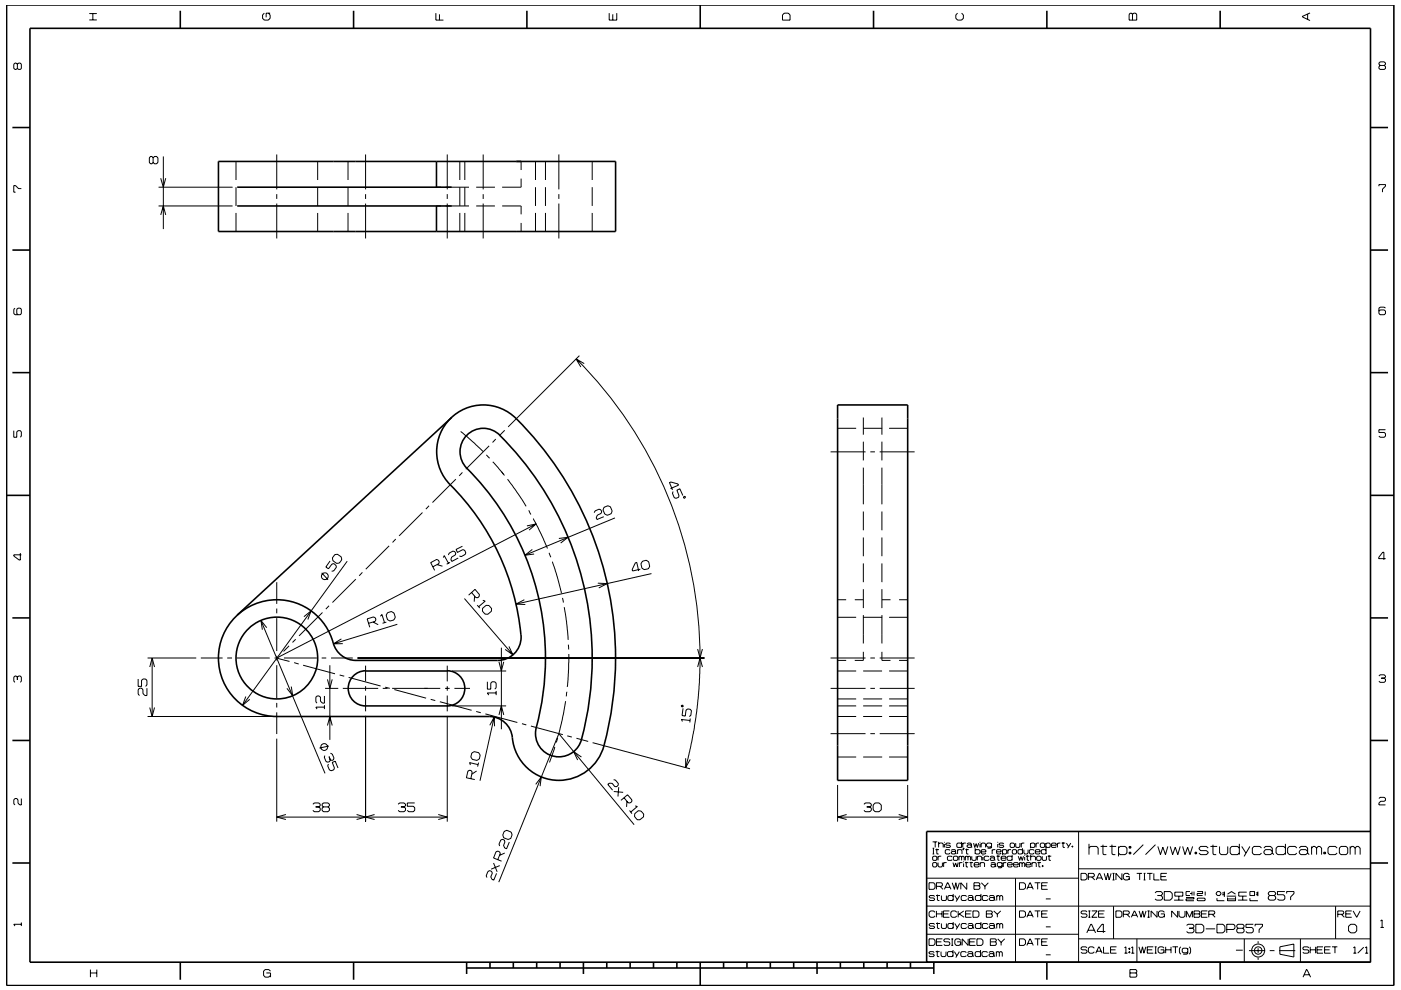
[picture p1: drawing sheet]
<svg xmlns="http://www.w3.org/2000/svg" width="297mm" height="210mm" viewBox="0 0 297 210" stroke-linecap="round" stroke-linejoin="round" font-family="sans-serif">
<g fill="none" stroke="#000" stroke-width=".21">
<path d="M3.7 13.6l-.3-.2h-.2l-.3 .2v.9l.3 .2 .5-.2M3.7 13.6l.2-.2h.4l.2 .2v.9l-.2 .2h-.4l-.2-.2M3.7 13.6v.9M18.9 4.2h1.6M18.9 2.9h1.6M19.7 2.9v1.3M56 2.8l-.3 .4v.7l.3 .4h.9l.4-.4v-.7l-.4-.4M57.3 2.8h-.9v.9M92.4 2.8v1.5h1.6M93.2 3v1.3M129.2 2.8v1.5h1.6v-1.5M129.9 3v1.3"/>
<path d="M166.3 2.8h.8l.4 .4v1.1h-1.6v-1.1zM203 2.8l-.4 .4v.7l.4 .4h.9l.4-.4v-.7l-.4-.4M239.6 2.8h.3l.2 .2 .3-.2h.3l.3 .2v1.3h-1.6v-1.3zM240.1 3v1.3M277.2 3v1.1M277.7 2.7l-1.6 .8v.1l1.6 .8M292.6 13.9l-.2-.3v-.2l.2-.3h.9l.2 .3v.2l-.2 .3M292.6 13.9l-.2 .2v.4l.2 .2h.9l.2-.2v-.4l-.2-.2M292.6 13.9h.9M32.5 33.5l-.3-.3h-.3l-.2 .3v1l.2 .2h.3l.3-.2M32.5 33.5l.3-.3h.4l.3 .3v1l-.3 .2h-.4l-.3-.2M32.5 33.5v1"/>
<path d="M33.6 39.7h15.7M34.1 37.8l.5 1.9 .5-1.9M34.6 33.2v15.4M50 34.2v4M50 39.7v4M58.7 32.8v7.4M67.4 34.2v4M67.4 39.7v4M73.8 34.2v4M73.8 39.7v4M77.5 32.8v7.4M92.5 39.7h1"/>
<path d="M94.5 39.7h4.9M94.8 32.8v7.4M97.5 34.2v4M97.5 39.7v4M98.5 34.2v4M98.5 39.7v4M101 39.7h3.9M102.4 32.8v7.4M110.5 37.9v1.8h-4M110.5 34.2v1.9M113.5 34.2v4M113.5 39.7v4"/>
<path d="M115.7 34.2v4M115.7 39.7v4M118.5 32.8v7.4M125.6 34.2v4M125.6 39.7v4M292.4 39.5v-.3h1.3v.3l-.6 .6v.7M4.5 40h-.6l-.6-.6h-.4v1.4h.4M33.6 43.7h15.7M34.1 45.6l.5-1.9 .5 1.9M50 45.2v3.9M58.7 41.2v1M58.7 43.2v7.4"/>
<path d="M67.4 45.2v3.9M73.8 45.2v3.9M77.5 41.2v1M77.5 43.2v7.4M92.5 43.7h1M94.5 43.7h4.9M94.8 41.2v1M94.8 43.2v7.4M97.5 45.2v3.9M98.5 45.2v3.9M101 43.7h3.9M102.4 41.2v1"/>
<path d="M102.4 43.2v7.4M106.5 43.7h4v1.8M109.2 49.1h.4M110.5 47.3v1.8h-.4M113.5 45.2v3.9M115.7 45.2v3.9M118.5 41.2v1M118.5 43.2v7.4M125.6 45.2v3.9M3.2 65.4l-.3 .2v.9l.3 .3h1.1l.2-.3v-.9l-.2-.2h-.5l-.2 .2v.9l.2 .3M122.2 76.1a90.4 90.4 0 0 1 25.6 74.2l-.8 5.2-1.6 7.3M122.8 75.4l-15.1 15.1"/>
<path d="M123.9 77.1l-1.8-1 1 1.7M293.7 65.4l-.2-.3h-.9l-.2 .3v1.1l.2 .3h.9l.2-.3v-.5l-.2-.3h-.9l-.2 .3M2.9 91.3v1.4h.7v-1.1l.2-.3h.5l.2 .3v.9l-.2 .2M97.7 91.5l2.9 2.5 1.8 1.8M103.1 96.5l.7 .7M103.7 94.6l-4.9 4.9M104.5 98l1.8 2M105.1 93.1l-.7 .7M106.3 100h.1M107 91.3l-1.2 1.2M176.1 95.8h7.4M177.6 90.8h3.9"/>
<path d="M183 90.8h4M183 88.6v3.6M183 93.7v4M183 99.2v7.8M184.5 95.8h1M186.5 95.8h7.4M187 88.6v3.6M187 93.7v4M187 99.2v7.8M188.5 90.8h3.9M293.7 91.1h-1.3v.6h1.1l.2 .3v.5l-.2 .2h-.9l-.2-.2M4.3 117.3v1.5h-.2l-1.2-.9v-.2h1.6"/>
<path d="M70 119l-.9 1.3 .5 .3 .8-1 .4-.1 .4 .4 .1 .4-.6 .8-.4 .1M71 117.6h.5l.8 .5 .2 .6-.5 .7-.6 .1-.8-.6-.1-.6zM73.6 119l-22.2 30.6M82.5 115.8l-4.9 4.9M83.9 114.3l-.7 .8M89.6 108.7l-5 5M91 107.3l-.7 .7M92.7 119.8l1.1 .3M94 118.3l.2-.5 .9 1.7M95.1 117.7l.1-.4 .9-.4 .3 .1 .2 .4-.1 .3-.7 .4-.2 .6 .2 .4 1.4-.7M95.4 119.3l-.7 .4M96.6 101.6l-4.9 5"/>
<path d="M98 100.2l-.6 .7M98 115.9l-1.3 .6 .3 .7 1.1-.6 .4 .1 .3 .5-.2 .4-.8 .5-.4-.2M106.3 100l.5 .6M106.3 100.1l.7 .7M107.6 101.6l2.6 3.7 1.3 2.1M111.7 111.5l2-.4-1.5 1.3M112.1 108.2l.5 .9M112.9 116.5l-1.6 1.3 1.9-.3M113.1 110l3 6.3M113.7 111.1l-55 28.5M116.4 117.3l.4 .9M117.1 119.1l1.1 3.4 .8 3.4"/>
<path d="M118.5 114.2l1.9-.2-1.5 1.2M126 108.7l.2-.3 .8-.4 .4 .2 .2 .3-.2 .4-.7 .4-.3 .5 .2 .4 1.4-.6M128.1 107.6l.8-.3 .5 .2 .4 .9-.2 .6-.8 .3-.6-.3-.4-.8zM130.4 109.9l-19.1 7.9M136.2 119l.8-.2 .5 .4 .2 .9-.2 .5-.9 .2-.5-.3-.2-1zM142.2 103.6l1.6-.7v-.2l-1.6-.5-.3 .2 .7 1.5M142.7 104.3l-.1 .3 .4 1 .3 .1 .5-.2 .2-.4-.5-1.1 .6-.3 .7 1.4M145 105.3l.3 .1-.2 .3-.2-.1zM183 108.5v4M183 114v4M183 119.5v4M187 108.5v4"/>
<path d="M187 114v4M187 119.5v4M293.8 118.5h-1.5v-.3l.9-1.1h.2v1.6M31.3 139.6h10.3M32.3 139.6v12.4M42.6 139.6h4.6M48.2 139.6h1M50.2 139.6h7M55.3 131.6l13.6 32.4M56.6 133.1l-1.3-1.5 .3 2M58.2 139.6h1M58.7 123.5v4.6"/>
<path d="M58.7 129.1v1M58.7 131.1v7M58.7 139.1v1M58.9 139.7l2.5 .6M60.2 139.6h7M61.3 137l-1.2 1.2M62.7 135.6l-.7 .7M64.4 130.8l1.6-1.2-.7 1.8M68.2 139.6h1M68.2 121.5l1.4 1.5M68.4 129.9l-5 5M69.8 128.5l-.7 .7"/>
<path d="M70.2 139.6h4.6M72.4 135.5l-1.7 1.1 2-.1M75.4 122.8l-4.9 5M75.8 139.6h73.6M76.8 121.4l-.6 .7M78.1 132.2l1.4-.4 .2-.4-.1-.3-.4-.3-1.3 .5 .5 1.7M79.1 131.9l1.1 .6M80.6 130.7l.4-.4 .5 1.8M81.9 131.9l-.8 .3M82.2 130l.8-.3 .5 .3 .3 .9-.3 .6-.8 .2-.5-.3-.3-.9zM84.2 132.4l-13.5 4.2M91.8 120.2l1.2-.7 .1-.3-.1-.4-.4-.1-1.3 .6 .9 1.7"/>
<path d="M98.5 127l10.3 11.9M100 125.7l.9 1 .4 .1 .3-.3v-.4l-.9-1.1-1.3 1.2M100.6 126.4l-.1 1.2M101.2 128.3l.5 .7M102.3 129l.8-.6h.6l.5 .7v.6l-.8 .6h-.6l-.5-.7zM102.4 127.3l.5 .2-1.4 1.2M106.3 137.4v17.3M107.9 137.1l.9 1.8-1.7-1.2M111.2 127.2l-1.8 .9 2 .1M119.2 126.8l.3 1M119.6 128.8l.5 3.2 .4 3.7M120.5 136.7l.1 1"/>
<path d="M120.6 138.7v3.3l-.3 3.7M126.7 123.7l2 .1-1.7 .9M135.8 120.7l-1.7 .4-.1-.3 .7-1.4 .3-.1 .4 1.8M138.1 121.7l-28.7 6.4M147.9 137.7l.5 1.9 .5-1.9M176.1 139.6h7.4M177.6 127.2h1.8M177.6 130.9h3.9M181.2 127.2h1.8M183 130.9h4M183 125v4M183 130.5v6"/>
<path d="M183 138.3v1.8h-1.8M184.5 139.6h1M186.5 139.6h7.4M187 127.2h1.8M187 125v4M187 130.5v6M187 138.3v1.8h1.8M188.5 130.9h3.9M190.6 127.2h1.8M3.7 143.6l-.3-.2h-.2l-.3 .2v.9l.3 .2M3.7 143.6l.2-.2h.4l.2 .2v.9l-.2 .2M3.7 143.6v.6"/>
<path d="M29.3 144v1.6h.7v-1.3l.3-.3h.6l.3 .3v1l-.3 .3M31.2 146v1.5h-.5l-.4-.4v-.8l-.3-.3h-.4l-.3 .3v.9l.3 .3M31.3 152h26.4M31.7 150.1l.6 1.9 .5-1.9M31.8 141.5l.5-1.9 .5 1.9M52.1 147.7l-.7 1.9 1.6-1.3M58.7 141.1v7M58.7 149.1v1M58.7 151.1v4.6M58.7 156.7v17.6M61.8 145.6l.3 2-1.3-1.6M62.4 140.5l.9 .3"/>
<path d="M64.3 141.1l6.7 1.8M68.5 157.8h-.1M68.8 150h-1.8l.2 .4M68.8 147.6v1.5h-.4l-.5-.4v-.8l-.3-.3h-.4l-.2 .3v1l.2 .2M68.8 149.6v.8M68.9 146h2.8M69.4 153.9l.5-1.9 .5 1.9M69.4 144.1l.5 1.9 .5-1.9M69.7 158.2l-2 .5M69.9 141.1v15.8M70.1 159.8l.3 .1 .4 .9-.1 .4h-.7M72 143.2l1 .2"/>
<path d="M72.7 146h7.5M73.9 143.7l6.8 1.8M77.5 141.2v3.3M77.5 145.5v1M77.5 147.5v3.4M77.5 151.8v22.5M81.2 146h1M81.7 145.8l.9 .2M83.1 146h10.2M83.6 146.3l6.7 1.8M91.3 148.3l1 .3M93.3 148.8l6.7 1.9"/>
<path d="M94.4 146h.9M94.8 151.8v22.5M94.8 141.2v3.3M94.8 145.5v1M94.8 147.5v3.4M95.8 149.7h11.5M95.8 142.3h11.5M96.3 146h3.3M100 159.7l.5-.3 1 .2 .3 .5-.2 .8-.5 .4-.9-.2-.4-.5zM101 150.9l.9 .3M102.9 151.4l6.8 1.8M103.3 144.6v1.6h.8v-1.3l.2-.3h.6l.3 .3v1l-.3 .3"/>
<path d="M103.8 153.8l1-1.7 .1 1.9M104.8 152.1l-3 13.5M105.2 147h-1.9l.3 .4M105.2 146.6v.8M105.8 140.4l.5 1.9 .5-1.9M105.8 151.6l.5-1.9 .5 1.9M110.7 153.5l.9 .3M112.6 154l6.7 1.8M117.6 158.4l-1.1 3.3M118.2 156.5l-.3 1M119.9 148.7l-.7 4.2-.7 2.6M120.2 146.7l-.1 1"/>
<path d="M120.3 156.1l.9 .2M122.2 156.6l2.5 .7M125.6 157.5l20.7 5.6M144.5 149.6h.2l.2 .3h-.3zM144.8 150.2l-.2 1.6 .7 .1 .2-1.3 .3-.2h.5l.3 .3-.1 1.1-.4 .2M146.3 152.8l-1.8-.2 .2 .4M146.3 152.4v.8M147.9 141.5l.5-1.9 .5 1.9M176.1 146h7.4M176.1 155.6h7.4M177.6 140.1h1.8M177.6 152h3.9"/>
<path d="M177.6 149.7h3.9M177.6 142.3h3.9M177.6 148.2h3.9M183 152h4M183 149.7h4M183 142.3h4M183 148.2h4M184.5 146h1M184.5 155.6h1M186.5 146h7.4M186.5 155.6h7.4M188.5 152h3.9"/>
<path d="M188.5 149.7h3.9M188.5 142.3h3.9M188.5 148.2h3.9M190.6 140.1h1.8M292.4 143.4l.2-.3h.9l.2 .3v.2l-.2 .2M292.9 143.8h.6M293.5 143.8l.2 .3v.4l-.2 .2h-.9l-.2-.2M4.5 169.4v1.3h-.3l-.4-.4v-.7l-.2-.2h-.4l-.3 .2v.9l.3 .2M58.7 173.3h36.1M60.6 172.8l-1.9 .5 1.9 .5M66.3 170.6l.3-.3h1l.3 .3v.3l-.3 .2M66.9 171.1h.7"/>
<path d="M67.6 171.1l.3 .3v.5l-.3 .3h-1l-.3-.3M68.6 171.1l-.3-.2v-.3l.3-.3h1l.2 .3v.3l-.2 .2M68.6 171.1h1M68.6 171.1l-.3 .3v.5l.3 .3h1l.2-.3v-.5l-.2-.3M68.9 160.3l-.2 .3 .4 .9 .4 .2 .4-.2 .1-.3M69.6 162l-.1 .4 .4 .9 .3 .2 .6-.2 .1-.4-.5-1.2 .7-.2 .6 1.4M69.8 160.5l.2 .7M75.6 172.8l1.9 .5-1.9 .5M79.4 172.8l-1.9 .5 1.9 .5M84.4 170.6l.3-.3h1l.3 .3v.3l-.3 .2M85 171.1h.7M85.7 171.1l.3 .3v.5l-.3 .3h-1l-.3-.3"/>
<path d="M87.9 170.3h-1.5v.7h1.2l.3 .3v.6l-.3 .3h-.9l-.3-.3M92.9 172.8l1.9 .5-1.9 .5M99.8 165.2l.3-1.4-.2-.4h-.4l-.3 .2-.3 1.4 1.8 .4M101 163.5l-1 .7M101.3 162.2l-1.7-.4 .1 .5M101.5 161.8l-.2 .8M106.9 176.4l.5-.3 1 .4 .2 .5-.3 .8-.6 .3-.9-.4-.2-.6zM108 178.6l-.6 1.4-.4-.1-.2-.6 .3-.7-.2-.4-.4-.2-.3 .2-.4 .9 .2 .3M113.6 166.4l1.2-1.6-.3 1.9M123.3 160.6l-1.7-1.2 .9 1.8M130.1 165.4h.4l.6 .8v.4l-.4 .3-.4-.1-.5-.6-.6-.1-.3 .3 1 1.2M130.1 167.9l2 .2"/>
<path d="M131.2 167l-.2 1.9M132.3 169.2l.9 1.1h.4l.3-.3 .1-.3-.9-1.1-1.4 1.2M132.9 170l-.1 1.1M133.5 171.9l.5 .7M134.4 174.9l-15.9-19.3-12.8 31.5M134.6 172.6l.7-.7 .6 .1 .6 .7-.1 .6-.8 .6h-.5l-.6-.7zM134.7 170.9l.4 .2-1.4 1.1M145.4 160.8v2l.9-1.7M177.6 160.6h3.9M177.6 166.5v7.8M177.6 173.3h14.8M179.5 172.8l-1.9 .5 1.9 .5"/>
<path d="M183 160.6h4M183.2 170.6l.3-.3h.9l.3 .3v.3l-.3 .2M183.8 171.1h.6M184.4 171.1l.3 .3v.5l-.3 .3h-.9l-.3-.3M185.5 170.3h.9l.5 .5v.9l-.5 .5h-.9l-.4-.5v-.9zM188.5 160.6h3.9M190.5 172.8l1.9 .5-1.9 .5M192.4 166.5v7.8M197.7 178.6h1M197.7 179.9h.4M197.9 179.9v1.2M198.3 178.6v1.1"/>
<path d="M198.6 180v1.1h.4M199 179l.2-.2h.6l.2 .2v.7M199 178.6v1.1M200.2 178.6v.1M200.2 179v.7M201.5 179l-.2-.2h-.6l-.2 .3 .2 .2h.6l.2 .3-.2 .1h-.6l-.2-.1M203.9 179l-.2-.2h-.7l-.1 .2v.6l.1 .1h.7l.2-.1M203.9 178.6v1.1M204.1 178.8v.9M204.2 179.9h.2l-.2 .4zM204.3 179.9l-.1 .4M204.8 178.8h-.5l-.2 .2"/>
<path d="M204.9 180v1.1h.4M205 179l.2-.2h.6l.2 .2v.6M206 179.4l-.2-.2h-.6l-.2 .2 .2 .3h.6l.2-.1M206 179.6l.1 .1M206.4 178.8l.3 .9 .3-.8 .2 .8 .3-.9M206.8 179.9v1.2M207.8 178.6v.1M207.8 179v.7M208 179l.2-.2h.5l.3 .2v.7M208 178.8v.9M210.2 179l-.2-.2h-.6l-.2 .2v.4l.2 .3h.6l.2-.3M210.2 178.8v.9l-.2 .2h-.6"/>
<path d="M211.5 178.6v.1M211.5 179v.7M212.8 179l-.2-.2h-.6l-.2 .3 .2 .2h.6l.2 .3-.2 .1h-.6l-.2-.1M214.3 178.8h.6l.2 .2v.6l-.2 .1h-.6l-.1-.1v-.6zM215.3 178.8v.8l.2 .1h.6l.1-.1v-.8M216.5 178.8v.9M216.8 179.9v1.2M217.2 178.8h-.5l-.2 .2M218.5 179l.2-.2h.5l.2 .2v.6l-.2 .1h-.5l-.2-.1M218.5 178.8v1.1M219.7 178.8v.9M220.3 178.8h-.5l-.1 .2"/>
<path d="M220.6 179l.2-.2h.5l.2 .2v.6l-.2 .1h-.5l-.2-.1zM221.7 179l.3-.2h.5l.2 .2v.6l-.2 .1h-.5l-.3-.1M221.7 178.8v1.1M221.8 179.9v1.2M222.9 179.3h1l-.1-.5h-.7l-.2 .2v.6l.2 .1h.7l.1-.1M224.2 178.8v.9M224.8 178.8h-.4l-.2 .2M225.1 178.8h.7M225.4 178.6v1.1h.4M226.1 178.8l.5 .8M227 178.8l-.6 1.1M227.3 179.4h.2v.3h-.2z"/>
<path d="M227.4 179.4v.3M228.7 176.4v27.7M230.9 179.9l.3-.4h1.3l.3 .4v1.4M230.9 179v2.3M233.3 179.5h1.4M233.8 179.2v1.9l.2 .2h.6M235.2 179.5h1.4M235.8 179.2v1.9l.2 .2h.5M237.1 179.9l.4-.4h1l.4 .4v1l-.4 .4h-1l-.4-.4M237.1 179.5v2.1M239.4 179.5h.4v.4h-.4zM239.6 179.5v.4"/>
<path d="M242.4 179.2l-2.1 2.1M245 179.2l-2.1 2.1M245.5 179.5l.5 1.8 .5-1.6 .6 1.6 .5-1.8M248.1 179.5l.5 1.8 .6-1.6 .5 1.6 .5-1.8M250.7 179.5l.5 1.8 .6-1.6 .5 1.6 .6-1.8M256.2 179.9l-.4-.4h-1.2l-.4 .4 .4 .5h1.2l.4 .5-.4 .4h-1.2l-.4-.4M256.6 179.5h1.5M257.2 179.2v1.9l.1 .2h.6M258.6 179.5v1.4l.3 .4h1.1l.3-.4v-1.4M262.8 179.9l-.4-.4h-1.2l-.4 .4v1l.4 .4h1.2l.4-.4M262.8 179v2.3M263.3 179.5l.9 1.4"/>
<path d="M265 179.5l-1.2 2.1M267.5 179.9l-.4-.4h-1.2l-.4 .4v1l.4 .4h1.2l.4-.4M268 179.9l.3-.4h1.1l.3 .4v1M272.5 179.9l-.3-.4h-1.3l-.3 .4v1l.3 .4h1.3l.3-.4M272.5 179v2.3M274.9 179.9l-.3-.4h-1.2l-.4 .4v1l.4 .4h1.2l.3-.4M275.5 179.9l.3-.4h1.1l.3 .4v1M278.1 179.9l.3-.4h.4l.3 .4M278.1 179.5v1.8M279.1 179.9l.4-.4h.3l.4 .4v1.4M279.1 179.9v1.4M283.5 179.9l-.4-.4h-1.2l-.3 .4v1l.3 .4h1.2l.4-.4"/>
<path d="M284.3 179.5h1.1l.3 .4v1l-.3 .4h-1.1l-.3-.4v-1zM286.3 179.9l.3-.4h.3l.4 .4M286.3 179.5v1.8M287.3 179.9l.4-.4h.3l.4 .4v1.4M287.3 179.9v1.4M292.4 169.4l.2-.3h.9l.2 .3v.3l-.2 .3h-.8l-.3 .3v.4h1.3M4.5 195.7v.7M4.5 196h-1.6l.3 .4M104.6 183l.8 1.9M105.3 185.2l-.6 1.5-.4-.2-.2-.5 .3-.8-.2-.4-.4-.1-.3 .1-.4 1 .1 .3M105.5 182.3l.6-1.3-.2-.3-.4-.2-.3 .2-.6 1.3 1.7 .7M106 183.6l-1.9 .8"/>
<path d="M107 180.9l-1.1 .5M196.5 198.2h32.2M196.5 192.2h94.1M196.6 186.3h32.1M197 199.1h.9l.3 .4v.7l-.3 .3h-.9zM197 187.2h.9l.3 .4v.7l-.3 .3h-.9zM197.7 181.1h.4M197.7 181.8l.2-.2h.6l.1 .2v.5l-.1 .2h-.6l-.2-.2zM197.7 183.1l.2-.1h.6l.1 .1v.6l-.1 .2h-.6l-.2-.2zM198.2 190.2l-.2-.3h-.8l-.2 .3 .2 .3h.8l.2 .3-.2 .2h-.8l-.2-.2M198.2 196.1l-.2-.2h-.8l-.2 .2 .2 .3h.8l.2 .2-.2 .3h-.8l-.2-.2M198.2 193.5l-.2-.3h-.7l-.3 .3v.8l.3 .3h.7l.2-.3"/>
<path d="M198.3 180.2h.8M198.5 189.9h.8M198.5 195.9h.8M198.5 188h1.1l.2-.2v-.4l-.2-.2h-1.1v1.4M198.5 199.8h1.1M198.5 193.2v1.4M198.5 193.8h1.2M198.7 189.7v1.2l.5 .1M198.7 195.7v1.1l.5 .1M198.9 183v.7l.2 .2h.5l.2-.2v-.7M198.9 181.6v.9M199.3 188l.6 .6"/>
<path d="M199.6 181.6h-.5l-.2 .2M199.6 189.9v.9l.2 .2h.6l.3-.2v-.9M199.6 195.9v.8l.2 .2h.6l.3-.2v-.8M199.7 193.2v1.4M199.8 199.1h-1.3v1.4h1.3M200 193.8h1.1M200.1 183v.9M200.2 188.6l.7-1.4h.1l.6 1.4M200.4 188.2h1M200.7 183h-.5l-.1 .1M201.3 193.2h-1.3v1.4h1.3M201.4 199.3l-.2-.2h-.9l-.2 .5 .2 .2h.9l.2 .2v.3l-.2 .2h-.9l-.2-.2"/>
<path d="M201.4 180.4l-.1-.2h-.7l-.2 .2v.5l.2 .2h.7l.1-.2M201.7 180.4l.2-.2h.5l.2 .2v.5M201.7 199.1h.4M201.9 199.1v1.4M201.9 187.2l.5 1.4 .2-1.4 .4 1.4 .4-1.4M201.9 181.8l-.2-.2h-.7l-.1 .2v.5l.1 .2h.7l.2-.2M202.1 183l.2 .9 .3-.9 .3 .9 .3-.9M202.1 190.2l-.2-.3h-.7l-.2 .3v.6l.2 .2h.7l.2-.2M202.1 196.1l-.2-.2h-.7l-.2 .2v.6l.2 .2h.7l.2-.2M202.1 189.6v1.4M202.1 195.6v1.3M202.1 181.8l.2-.2h.6l.2 .2v.5l-.2 .2h-.6l-.2-.2z"/>
<path d="M202.4 189.9l.5 .9M202.4 195.9l.5 .8M202.6 180.8l-.2-.2h-.5l-.2 .2 .2 .3h.5l.2-.2M202.6 180.9l.2 .2M202.9 193.5l-.3-.3h-.7l-.3 .3v.8l.3 .3h.7l.3-.3M202.9 199.8h.8v.7M203 180.4l.2-.2h.6l.2 .2v.7M203 180.2v.9M203.2 193.2v1.4M203.3 181.8l.2-.2 .4 .2M203.3 181.6v.9M203.4 193.8l1 .8"/>
<path d="M203.4 183v.9M203.5 189.9l-.8 1.3M203.5 195.9l-.8 1.2M203.7 199.5l-.3-.4h-.7l-.3 .4v.7l.3 .3h.7l.3-.3M203.9 181.8v.7M203.9 181.8l.1-.2 .4 .2v.7M204 183h-.4l-.2 .1M204.3 182.7v.2M204.3 183.1v.8M204.3 193.2l-1.1 .8M204.6 183h.7M204.7 180.2h.7"/>
<path d="M204.7 181.6v.9M204.7 181.8l.1-.2 .4 .2M204.7 193.8h1.1M204.8 182.8v1l.4 .1M204.9 190.2l-.2-.3h-.7l-.2 .3v.6l.2 .2h.7l.2-.2M204.9 196.1l-.2-.2h-.7l-.2 .2v.6l.2 .2h.7l.2-.2M205 187.2v1.4l-1.3-1.4v1.4M205.2 190.2l.2-.3h.7l.2 .3v.6M205.2 196.1l.2-.2h.7l.2 .2v.6M205.2 181.8v.7M205.2 181.8l.2-.2 .4 .2v.7M205.3 199.1v1.4l-1.3-1.4v1.4"/>
<path d="M205.6 183h.7M205.6 199.8h1M205.9 182.8v1l.3 .1M206 193.2h-1.3v1.4h1.3M206 181.6v.7l.2 .2h.6l.2-.2v-.7M206.3 193.2h1l.3 .3v.8l-.3 .3h-1zM206.3 190.6l-.2-.2h-.7l-.2 .2 .2 .4h.7l.2-.2M206.3 196.5l-.2-.2h-.7l-.2 .2 .2 .4h.7l.2-.2M206.3 190.8l.2 .2M206.3 196.7l.2 .2M206.5 187.2h1.1l.2 .2-.2 .5 .2 .2v.3l-.2 .2h-1.1zM206.5 187.9h1.1"/>
<path d="M206.5 183.4h1.1l-.2-.4h-.7l-.2 .1v.6l.2 .2h.7l.2-.2M206.8 180.4l.1-.2h.7l.2 .2v.5l-.2 .2h-.7l-.1-.2M206.8 199.1h-1.2v1.4h1.2M207.1 199.1h1l.3 .4v.7l-.3 .3h-1zM207.2 181.8l.2-.2h.5l.2 .2v.7M207.2 181.6v.9M207.8 183.1l.2-.1h.6l.1 .1v.8M207.8 183v.9M208 190.2l-.2-.3h-.8l-.2 .3v.6l.2 .2h.8l.2-.2M208 196.1l-.2-.2h-.8l-.2 .2v.6l.2 .2h.8l.2-.2M208 189.6v1.4M208 195.6v1.3"/>
<path d="M208 180.7h1v-.3l-.2-.2h-.6l-.2 .2v.5l.2 .2h.6l.2-.2M208.1 187.2l.7 .8M208.4 181.3v.2M208.4 181.8v.7M208.8 188v.6M209.1 193.2h1.1l.2 .2-.2 .4 .2 .2v.3l-.2 .3h-1.1zM209.1 193.8h1.1M209.5 190.2l-.3-.3h-.7l-.2 .3v.6l.2 .2h.7l.3-.2M209.5 196.1l-.3-.2h-.7l-.2 .2v.6l.2 .2h.7l.3-.2M209.5 187.2l-.7 .8M209.7 181.8l-.2-.2h-.7l-.1 .2v.5l.1 .2h.7l.2-.2M209.7 190.2l.3-.3h.6l.2 .3v.6"/>
<path d="M209.7 196.1l.3-.2h.6l.2 .2v.6M209.9 181.8l.2-.2h.5l.3 .2v.5M210 199.1h1l.2 .2-.2 .5 .2 .2v.3l-.2 .2h-1zM210 199.8h1M210.1 183.1l.2-.1h.5l.2 .1v.6M210.4 180.2v.9M210.7 193.2l.8 .7M210.8 190.6l-.2-.2h-.6l-.3 .2v.2l.3 .2h.6l.2-.2M210.8 196.5l-.2-.2h-.6l-.3 .2v.2l.3 .2h.6l.2-.2M210.8 190.8l.2 .2M210.8 196.7l.2 .2M210.9 182.2l-.3-.3h-.5l-.2 .3 .2 .3h.5l.3-.2"/>
<path d="M210.9 182.3l.1 .2M211 183.5l-.2-.2h-.5l-.2 .2 .2 .4h.5l.2-.2M211 183.7l.2 .2M211 180.2h-.4l-.2 .2M211.3 181.6h.7M211.3 180.7h1l-.2-.5h-.6l-.2 .2v.5l.2 .2h.6l.2-.2M211.3 190.2l.2-.3 .5 .3M211.3 189.9v1.1M211.3 195.9v1M211.3 196.1l.2-.2 .5 .2M211.5 193.9v.7M211.5 199.1l.8 .8"/>
<path d="M211.6 181.4v1l.3 .1M212 190.2l.2-.3 .4 .3v.8M212 190.2v.8M212 196.1v.8M212 196.1l.2-.2 .4 .2v.8M212.2 193.2l-.7 .7M212.3 182h1v-.2l-.2-.2h-.6l-.2 .2v.5l.2 .2h.6l.2-.2M212.3 199.9v.6M212.5 183.1l-.2-.1h-.7l-.2 .1v.5l.2 .2h.7l.2-.2M212.5 183v.9l-.2 .2h-.7M212.6 180.4l.1-.2h.6l.1 .2v.5l-.1 .2h-.6l-.1-.2M212.6 180.2v1.1"/>
<path d="M212.7 183v.9M213 199.1l-.7 .8M213.4 183h-.5l-.2 .1M213.6 183.4h1l-.1-.4h-.7l-.2 .1v.6l.2 .2h.7l.1-.2M213.7 180.2v.9M214.4 180.2h-.5l-.2 .2M214.6 181.8l-.2-.2h-.7l-.2 .2v.5l.2 .2h.7l.2-.2M214.6 181.3v1.2M214.6 180.4l.2-.2h.5l.2 .2v.5l-.2 .2h-.5l-.2-.2zM214.9 183.4h1l-.2-.4h-.6l-.2 .1v.6l.2 .2h.6l.2-.2M215.3 186.3v17.8M215.9 181.6l.3 .9 .2-.8 .3 .8 .3-.9"/>
<path d="M216.2 183v.9M216.2 183.1l.2-.1 .3 .1M216.2 199.1h.9l.3 .4v.7l-.3 .3h-.9zM216.2 187.2h.9l.3 .4v.7l-.3 .3h-.9zM216.2 193.2h.9l.3 .3v.8l-.3 .3h-.9zM216.7 183.1l.2-.1 .4 .1v.8M216.7 183.1v.8M216.8 180.4l-.2-.2h-.6l-.2 .2v.5l.2 .2h.6l.2-.2M217.1 180.2v.7l.2 .2h.5l.2-.2v-.7M217.3 181.3v.2M217.3 181.8v.7M217.5 183.4h1l-.1-.4h-.7l-.2 .1v.6l.2 .2h.7l.1-.2"/>
<path d="M217.5 181.6h.8M217.7 194.6l.7-1.4 .7 1.4M217.7 188.6l.7-1.4 .7 1.4M217.8 181.4v1l.4 .1M217.9 194.1h1M217.9 188.2h1M218.5 181.8l.2-.2h.6l.2 .2v.7M218.5 181.3v1.2M218.8 183.1l.2-.1h.5l.2 .1v.8M218.8 183v.9M219.2 180.4l-.1-.2h-.7l-.2 .2v.5l.2 .2h.7l.1-.2M219.4 199.1h1.2"/>
<path d="M219.4 193.2h1.2M219.4 187.2h1.2M219.5 180.7h1l-.2-.5h-.6l-.2 .2v.5l.2 .2h.6l.2-.2M219.8 181.8l.2-.2h.5l.2 .2v.5l-.2 .2h-.5l-.2-.2zM220 183h.7M220 187.2v1.4M220 193.2v1.4M220 199.1v1.4M220.3 182.8v1l.3 .1M220.8 199.8h1.1M220.8 193.8h1.1M220.8 187.9h1.1"/>
<path d="M221 183.6h.1v.2h-.1zM221 181.6v.7l.1 .2h.6l.2-.2v-.7M221.1 183.6v.2M221.7 196.6h1.1M221.7 190.7h1.1M221.8 180.4l-.2-.2h-.6l-.2 .2v.5l.2 .2h.6l.2-.2M222.1 199.1h-1.3v1.4h1.3M222.1 187.2h-1.3v1.4h1.3M222.1 193.2h-1.3v1.4h1.3M222.1 181.6h.8M222.4 181.4v1l.4 .1M228.7 199.1h61.9"/>
<path d="M228.7 184.3h61.9M229.2 185.2h.9l.4 .4v.7l-.4 .3h-.9zM230.4 197.9l.9-1.9h.1l.9 1.9M230.5 193.4l-.2-.2h-.9l-.2 .2 .2 .4h.9l.2 .2v.3l-.2 .3h-.9l-.2-.3M230.7 197.3h1.3M230.8 186h1l.2-.2v-.3l-.2-.3h-1v1.4M230.8 193.2h.4M230.8 194.6h.4M231 193.2v1.4M231.5 186l.6 .6M231.5 193.2h1.1l-1.1 1.4h1.1M232.4 186.6l.6-1.4h.2l.6 1.4"/>
<path d="M232.6 186.2h1M232.9 193.8h1.1M234.1 185.2l.4 1.4 .4-1.4 .3 1.4 .4-1.4M234.2 193.2h-1.3v1.4h1.3M234.4 197.6h-1.7v-.3l.9-1.3h.3v1.9M235.9 185.2h.4M235.9 186.6h.4M236.1 185.2v1.4M236.1 192.2v6.9M236.6 193.2h1l.3 .3v.8l-.3 .3h-1zM237.9 185.2v1.4l-1.3-1.4v1.4M238.2 193.9h1l.2-.2v-.3l-.2-.2h-1v1.4"/>
<path d="M238.7 185.9h.7v.7M238.9 193.9l.7 .7M239.4 180.8h.4v.3h-.4zM239.4 185.6l-.3-.4h-.6l-.3 .4v.7l.3 .3h.6l.3-.3M239.6 180.8v.3M239.9 194.6l.6-1.4 .7 1.4M240.1 194.1h.9M241 185.2h1.1M241 199.1v5M241.5 193.2l.4 1.4 .4-1.4 .3 1.4 .4-1.4M241.6 185.2v1.4M242.5 185.2h.4"/>
<path d="M242.5 186.6h.4M242.7 185.2v1.4M243.2 185.2h1.1M243.3 193.2h.5M243.3 194.6h.5M243.5 193.2v1.4M243.8 185.2v1.4M244.6 185.2v1.4h1.2M244.9 189.4l.3-.3h1l.3 .3v.2l-.3 .3M245.3 193.2v1.4l-1.2-1.4v1.4M245.4 189.9h.8M246.1 193.8h.8v.8"/>
<path d="M246.1 185.9h1.1M246.2 189.9l.3 .3v.5l-.3 .2h-1l-.3-.2M246.8 189.1h1.3l.4 .4v1l-.4 .4h-1.3zM246.9 193.5l-.4-.3h-.6l-.3 .3v.8l.3 .3h.6l.4-.3M247.4 185.2h-1.3v1.4h1.3M248.9 190.9h2M249.1 189.2h1.7v.9h-1.7zM249.7 193.2v1.4l-1.3-1.4v1.4M249.9 190.1v.8M250 193.2v1.1l.3 .3h.6l.3-.3v-1.1M251.5 190.4h1.6v.3h-1.6v.3h1.6M251.5 194.6v-1.4l.7 1.4 .6-1.4v1.4"/>
<path d="M251.6 196.3l.3-.3h1l.3 .3v.3l-.3 .3M252.1 196.9h.8M252.3 189.1h-.8v.8h.8M252.3 189.5h.4M252.7 189.1v.8M252.9 196.9l.3 .2v.5l-.3 .3h-1l-.3-.3M253.1 193.2h1.1l.2 .2-.2 .4 .2 .3v.2l-.2 .3h-1.1zM253.1 193.8h1.1M253.2 189.1v.8M253.4 180.8h.3v.3h-.3zM253.5 196h1.3l.4 .5v.9l-.4 .5h-1.3zM253.5 180.8v.3"/>
<path d="M253.8 189.1h1.2v.4h-1.2v.4h1.2M254 190.5h1.4l.1 .4-.1 .1h-1.4l-.2-.1zM254.7 193.8h1.1M255.5 189.1v.8M255.6 197h2M256 193.2h-1.3v1.4h1.3M256.3 193.9h1l.3-.2v-.3l-.3-.2h-1v1.4M257 193.9l.6 .7M258 196h1.3l.4 .5v.9l-.4 .5h-1.3zM258 190.5v.5h1.6M258.1 189.1h.5l.3 .3v.2l-.3 .3h-.5l-.2-.3v-.2zM259.1 189.4h.5"/>
<path d="M259.1 189.8h.5M259.6 189.1v1.1M260.1 190.1h2M260.1 197.1h1.4l.3-.2v-.6l-.3-.3h-1.4v1.9M260.3 190.7h1.7M260.3 190.4v.6h1.7v-.6M260.3 189.6l.8-.5 .9 .5M262.5 196.9l-.3 .2v.5l.3 .3h1l.3-.3v-.5l-.3-.2M262.5 196.9l-.3-.3v-.3l.3-.3h1l.3 .3v.3l-.3 .3M262.5 196.9h1M262.5 190.9h2M263.5 190.1v.8"/>
<path d="M263.8 199.1v5M264.3 189.2h-1.7v.9h1.7M265 189.1h1v.8h-1zM265 190.5v.5h1.7M265.7 196h-1.5v.7h1.2l.3 .3v.6l-.3 .3h-.9l-.3-.3M266.1 196.5v-.5h1.6v.5l-.7 .6v.8M266.3 189.4h.4M266.3 189.8h.4M266.7 189.1v1M266.7 199.6v.5M269.2 189.9h1M269.2 189.9l-.3-.3v-.2l.3-.3h1l.3 .3v.2l-.3 .3"/>
<path d="M269.2 189.9l-.3 .3v.5l.3 .2h1l.3-.2v-.5l-.3-.3M269.7 180.6l-.3-.4h-1.1l-.3 .4v.3l.3 .4h1.1l.3-.4M269.7 180.9l.4 .4M272.4 189.1h-1.6v.7h1.3l.3 .3v.6l-.3 .2h-1l-.3-.2M272.8 189.5v-.4h1.6v.4l-.8 .7v.7M275.7 199.1v5M277.2 180.6l-.3-.4h-1.1l-.3 .4v.3l.3 .4h1.1l.3-.4M277.2 180.9l.4 .4M280.7 180.8h.3v.3h-.3zM280.9 180.8v.3M283.2 192.2v6.9M283.6 193.9h1.1l.2-.2v-.3l-.2-.2h-1.1v1.4"/>
<path d="M284.4 193.9l.6 .7M285.3 193.8h1.1M285.9 196.5l.5-.5h.8l.5 .5v.9l-.5 .5h-.8l-.5-.5zM286.6 193.2h-1.3v1.4h1.3M286.9 193.2l.8 1.4 .7-1.4M292.7 195.4l.3-.3v1.6M292.7 196.7h.7M19.2 206.4h1.3M19.2 205.7v1.6M20.5 205.7v1.6M56.5 206.4h.9v.9M57.4 206l-.4-.4h-.8l-.3 .4v.9l.3 .4h.8l.4-.4"/>
<path d="M198.1 202l-.2-.2h-.8l-.2 .2 .2 .3h.8l.2 .3-.2 .3h-.8l-.2-.2M198.4 201.8h.8M198.7 201.6v1.2l.4 .1M199.5 201.8v.9l.2 .2h.7l.2-.2v-.9M201.7 200.5h.4M202.1 202l-.3-.2h-.7l-.2 .2v.7l.2 .2h.7l.3-.2M202.1 201.5v1.4M202.3 201.8l.6 .9M203.4 201.8l-.8 1.3M204.9 202l-.3-.2h-.7l-.2 .2v.7l.2 .2h.7l.3-.2M205.1 202.1l.3-.3h.6l.2 .3v.6M206.2 202.5l-.2-.2h-.6l-.3 .2v.2l.3 .2h.6l.2-.2"/>
<path d="M206.2 202.7l.3 .2M207.9 202.1l-.2-.3h-.7l-.2 .3v.6l.2 .2h.7l.2-.2M207.9 201.5v1.4M209.4 202.1l-.2-.3h-.8l-.2 .3v.6l.2 .2h.8l.2-.2M209.7 202.1l.2-.3h.6l.2 .3v.6M210.7 202.5l-.2-.2h-.6l-.2 .2 .2 .4h.6l.2-.2M210.7 202.7l.2 .2M211.2 201.8v1.1M211.2 202.1l.2-.3 .5 .3M211.9 202.1l.2-.3 .4 .3v.8M211.9 202.1v.8M217.7 200.5l.7-1.4 .7 1.4"/>
<path d="M217.9 200.1h1M221.7 202.5h1.1M230.5 201l-.2-.2h-.9l-.2 .4 .2 .3h.9l.2 .2v.3l-.2 .2h-.9l-.2-.2M232 201.1l-.3-.3h-.6l-.3 .3v.8l.3 .3h.6l.3-.3M232.3 202.2l.7-1.4 .7 1.4M232.5 201.8h1M234 200.8v1.4h1.2M235.5 201.5h1M236.7 200.8h-1.2v1.4h1.2M238.4 202.2h.7M238.4 201l.3-.2v1.4M239.3 201.1h.3v.2h-.3z"/>
<path d="M239.3 201.9h.3v.2h-.3zM239.4 201.1v.2M239.4 201.9v.2M239.6 205.6h1.2l.2 .3-.2 .5 .2 .2v.4l-.2 .3h-1.2zM239.6 206.4h1.2M239.9 202.2h.6M239.9 201l.3-.2v1.4M241.5 200.8l.4 1.4 .3-1.4 .3 1.4 .4-1.4M243.2 201.5h1.1M244.5 200.8h-1.3v1.4h1.3M244.8 200.8h.4M244.8 202.2h.4"/>
<path d="M245 200.8v1.4M246.1 201.5h.7v.7M246.8 201.1l-.3-.3h-.6l-.4 .3v.8l.4 .3h.6l.3-.3M247.1 201.5h1.2M247.1 200.8v1.4M248.3 200.8v1.4M248.6 200.8h1.2M249.2 200.8v1.4M250.4 200.8a1.09 1.09 0 0 0 0 1.6M251.8 201.3l-.2-.2h-.7l-.2 .2v.6l.2 .2h.7l.2-.2M251.8 201.1v1.1l-.2 .2h-.7M252.1 200.8a1.1 1.1 0 0 1 0 1.6"/>
<path d="M262 201.5h1.5M264.8 201.6h3.4M266.7 201.1v1M266.7 203.1v.5M269.2 201.6h1M271.2 201.6h3.4M274.3 203l-2.9-.6v-1.6l2.9-.6v2.8M276.3 207.3l.7-1.6h.1l.8 1.6M276.5 206.8h1.1M277.5 201l-.2-.2h-.9l-.2 .4 .2 .3h.9l.2 .2v.3l-.2 .2h-.9l-.2-.2M277.8 201.5h1.1M277.8 200.8v1.4"/>
<path d="M278.9 200.8v1.4M279.2 201.5h1.1M280.5 200.8h-1.3v1.4h1.3M280.8 201.5h1.1M282.1 200.8h-1.3v1.4h1.3M282.4 200.8h1.1M283 200.8v1.4M286.9 202.2h.7M286.9 201l.4-.2v1.4M289.1 200.9l-1.2 1.3M289.4 202.2h.7M289.4 201l.4-.2v1.4"/>
<circle cx="68.9" cy="122.2" r=".74"/>
<circle cx="68.8" cy="158.4" r=".73"/>
<circle cx="266.8" cy="201.6" r="1.38"/>
<circle cx="266.8" cy="201.6" r=".79"/>
</g>
<g fill="none" stroke="#000" stroke-width=".34">
<path d="M1.4 1.1h294.1v207.9h-294.1zM6.4 6h284.2v198.1h-284.3zM38.2 2.3v3.7M75 2.3v3.7M111.7 2.3v3.7M148.5 1.1v4.9M185.2 2.3v3.7M222 2.3v3.7M258.7 2.3v3.7M2.6 27h3.7M46.3 34.2h84.2v14.9h-84.2zM50.3 39.7h45.5"/>
<path d="M92.5 34.2v5.5M290.6 27h3.7M2.6 53h3.7M50.3 43.7h45.5M92.5 43.7v5.4M290.6 53h3.7M2.6 79h3.7M290.6 79h3.7M95.8 88.6l-45.5 41.9M106 92.3a66.4 66.4 0 0 1 17 65.4 5 5 0 0 1-6.2 2.5 5 5 0 0 1-3.1-5.9 57.1 57.1 0 0 0-15.2-55.5 5 5 0 0 1 .7-6.7 5 5 0 0 1 6.8 .2M109.5 88.8a9.9 9.9 0 0 0-14 0 9.9 9.9 0 0 0 0 14 52 52 0 0 1 14.9 31.9M109.5 88.8a71.5 71.5 0 0 1 18.2 70.4 10 10 0 0 1-11.1 6.1 10 10 0 0 1-8.1-9.7 4.9 4.9 0 0 0-4.8-3.6"/>
<path d="M177.6 85.9h14.8v79.6h-14.8zM1.4 105.1h4.9M290.6 105.1h4.9M2.6 131.1h3.7M110.4 134.7a4.9 4.9 0 0 1-4.9 5.4h-30.1a5 5 0 0 1-4.7-3.7 12.4 12.4 0 0 0-14.2-9 12.4 12.4 0 0 0-10.1 13.3 12.4 12.4 0 0 0 12.3 11.3M290.6 131.1h3.7M2.6 157.1h3.7M58.7 152h45M77.5 142.3a3.7 3.7 0 0 0-3.7 3.7 3.7 3.7 0 0 0 3.7 3.7h17.3M77.5 142.3h17.3M94.9 142.3h-.1a3.7 3.7 0 0 1 3.7 3.7 3.7 3.7 0 0 1-3.7 3.7h.1M290.6 157.1h3.7"/>
<path d="M290.6 176.4h-94.1v27.7M2.6 183h3.7M290.6 183h3.7M38.2 204.1v3.7M75 204.1v3.7M98.9 205.3h99.1M98.9 204.1v2.5M103.9 204.1v1.2M108.8 204.1v1.2M113.8 204.1v1.2M118.7 204.1v1.2M123.7 204.1v2.5"/>
<path d="M128.6 204.1v1.2M133.6 204.1v1.2M138.6 204.1v1.2M143.5 204.1v1.2M148.5 204.1v4.9M153.4 204.1v1.2M158.4 204.1v1.2M163.3 204.1v1.2M168.3 204.1v1.2M173.2 204.1v2.5M178.2 204.1v1.2M183.1 204.1v1.2"/>
<path d="M188.1 204.1v1.2M193 204.1v1.2M198 204.1v2.5M222 204.1v3.7M258.7 204.1v3.7"/>
<circle cx="58.7" cy="139.6" r="8.7"/>
</g>
</svg>
